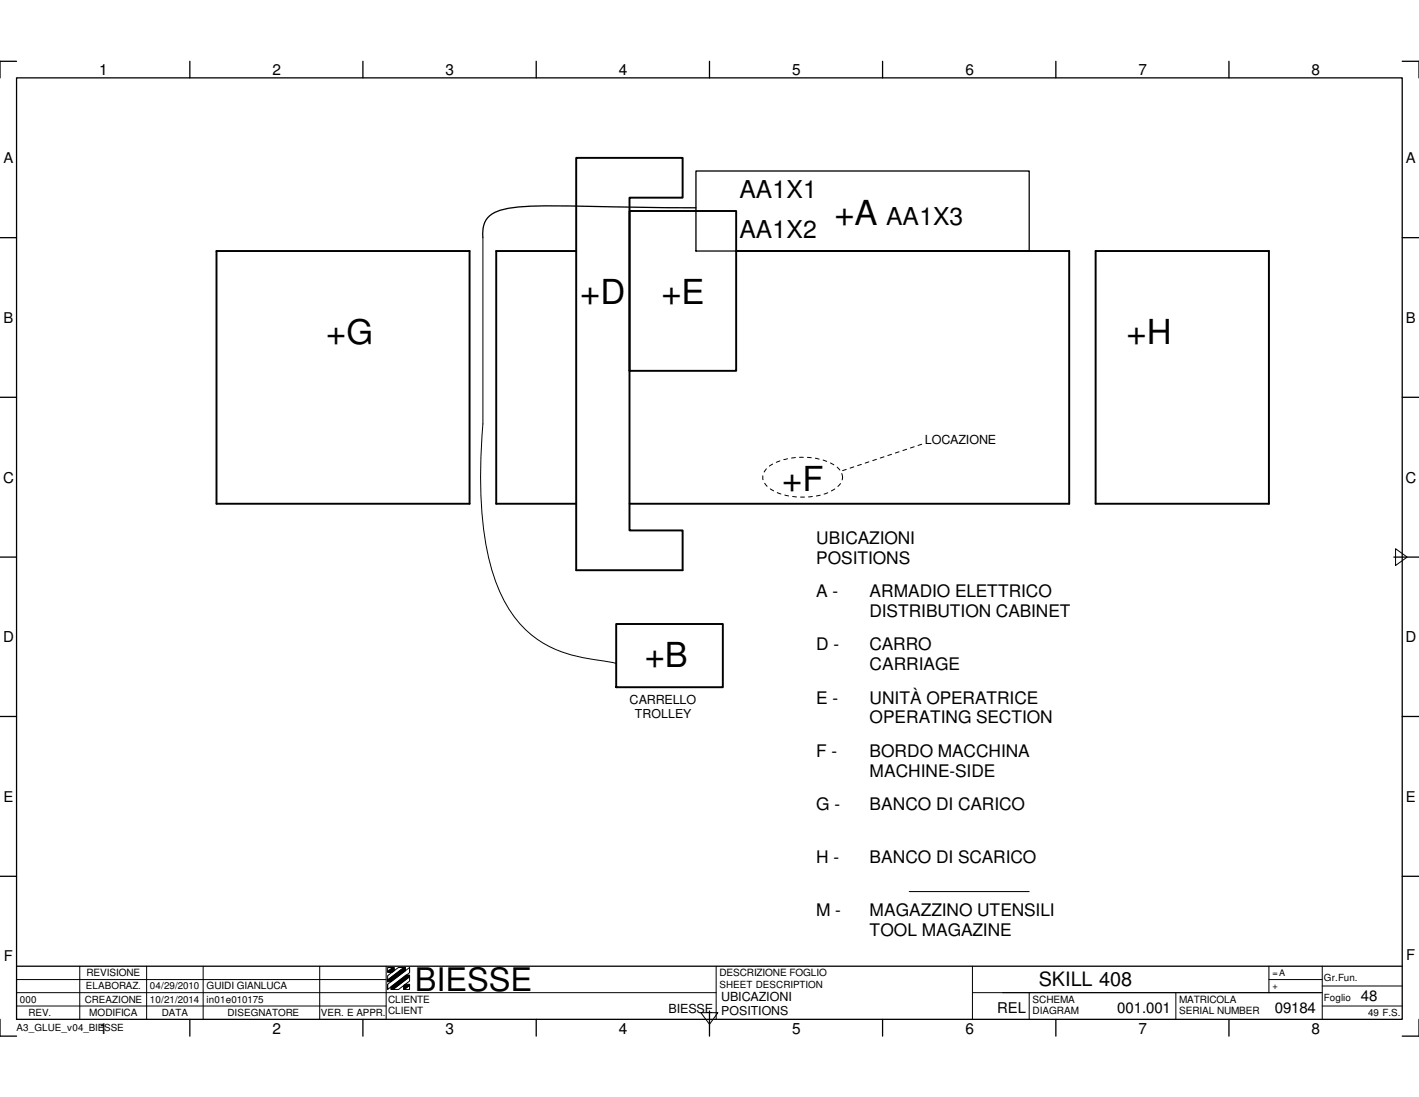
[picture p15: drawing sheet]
<svg xmlns="http://www.w3.org/2000/svg" width="279mm" height="216mm" viewBox="0 0 279 216" stroke-linecap="round" stroke-linejoin="round" font-family="sans-serif">
<defs><g id="words">
<g font-size="6.8">
<text x="164.3" y="44.2">+A</text>
<text x="114.3" y="59.9">+D</text>
<text x="130.2" y="59.9">+E</text>
<text x="221.8" y="67.7">+H</text>
<text x="154" y="96.6">+F</text>
<text x="127" y="131.4">+B</text>
</g>
<text font-size="6.7" x="64.2" y="67.7">+G</text>
<text font-size="6.4" x="81.7" y="195.1">BIESSE</text>
<g font-size="4.8">
<text x="145.6" y="38.9">AA1X1</text>
<text x="145.6" y="46.8">AA1X2</text>
<text x="174.5" y="44.2">AA1X3</text>
</g>
<text font-size="3.9" x="204.6" y="194.1">SKILL 408</text>
<g font-size="3.4">
<text x="160.7" y="107">UBICAZIONI</text>
<text x="160.7" y="110.9">POSITIONS</text>
<text x="160.7" y="117.5">A -</text>
<text x="171.2" y="117.5">ARMADIO ELETTRICO</text>
<text x="171.2" y="121.4">DISTRIBUTION CABINET</text>
<text x="160.7" y="128">D -</text>
<text x="171.2" y="128">CARRO</text>
<text x="171.2" y="131.9">CARRIAGE</text>
<text x="160.7" y="138.5">E -</text>
<text x="171.2" y="138.5">UNITÀ OPERATRICE</text>
<text x="171.2" y="142.4">OPERATING SECTION</text>
<text x="160.7" y="148.9">F -</text>
<text x="171.2" y="148.9">BORDO MACCHINA</text>
<text x="171.2" y="152.8">MACHINE-SIDE</text>
<text x="160.7" y="159.4">G -</text>
<text x="171.2" y="159.4">BANCO DI CARICO</text>
<text x="160.7" y="169.8">H -</text>
<text x="171.2" y="169.8">BANCO DI SCARICO</text>
<text x="160.7" y="180.3">M -</text>
<text x="171.2" y="180.3">MAGAZZINO UTENSILI</text>
<text x="171.2" y="184.2">TOOL MAGAZINE</text>
</g>
<g font-size="3">
<text x="19.5" y="14.7">1</text>
<text x="53.6" y="14.7">2</text>
<text x="87.7" y="14.7">3</text>
<text x="121.8" y="14.7">4</text>
<text x="156" y="14.7">5</text>
<text x="190.1" y="14.7">6</text>
<text x="224.2" y="14.7">7</text>
<text x="258.2" y="14.7">8</text>
<text x=".6" y="95">C</text>
<text x="276.7" y="95">C</text>
<text x=".6" y="126.4">D</text>
<text x="276.7" y="126.4">D</text>
<text x="267.9" y="197">48</text>
<text x="19.5" y="203.5">1</text>
<text x="53.6" y="203.5">2</text>
<text x="87.7" y="203.5">3</text>
<text x="121.8" y="203.5">4</text>
<text x="156" y="203.5">5</text>
<text x="190.1" y="203.5">6</text>
<text x="220" y="199.3">001.001</text>
<text x="224.2" y="203.5">7</text>
<text x="251" y="199.3">09184</text>
<text x="258.2" y="203.5">8</text>
</g>
<g font-size="2.9">
<text x=".7" y="32.1">A</text>
<text x="276.8" y="32.1">A</text>
<text x=".7" y="63.5">B</text>
<text x="276.8" y="63.5">B</text>
<text x=".7" y="157.9">E</text>
<text x="276.8" y="157.9">E</text>
<text x=".8" y="189.2">F</text>
<text x="276.9" y="188.9">F</text>
<text x="196.3" y="199.3">REL</text>
</g>
<g font-size="2.5">
<text x="182.1" y="87.4">LOCAZIONE</text>
<text x="124" y="138.5">CARRELLO</text>
<text x="142" y="197">UBICAZIONI</text>
<text x="131.6" y="199.3">BIESSE</text>
</g>
<g font-size="2.4">
<text x="125" y="141.2">TROLLEY</text>
<text x="142" y="199.8">POSITIONS</text>
</g>
<g font-size="2">
<text x="17" y="192.1">REVISIONE</text>
<text x="40.6" y="194.7">GUIDI GIANLUCA</text>
<text x="76.4" y="197.4">CLIENTE</text>
<text x="141.6" y="192.1">DESCRIZIONE FOGLIO</text>
<text x="203.3" y="197.4">SCHEMA</text>
<text x="232.2" y="197.4">MATRICOLA</text>
<text x="17.6" y="200">MODIFICA</text>
<text x="76.4" y="199.6">CLIENT</text>
<text x="203.3" y="199.6">DIAGRAM</text>
<text x="232.2" y="199.6">SERIAL NUMBER</text>
</g>
<g font-size="1.9">
<text x="3.9" y="197.4">000</text>
<text x="16.7" y="197.4">CREAZIONE</text>
<text x="16.9" y="194.7">ELABORAZ.</text>
<text x="29.5" y="194.7">04/29/2010</text>
<text x="29.5" y="197.4">10/21/2014</text>
<text x="40.6" y="197.4">in01e010175</text>
<text x="141.6" y="194.4">SHEET DESCRIPTION</text>
<text x="260.7" y="197">Foglio</text>
<text x="260.7" y="193.1">Gr.Fun.</text>
<text x="3.3" y="202.9">A3_GLUE_v04_BIESSE</text>
<text x="5.6" y="200">REV.</text>
<text x="31.8" y="200">DATA</text>
<text x="44.8" y="200">DISEGNATORE</text>
<text x="63.2" y="200">VER. E APPR.</text>
<text x="269.4" y="200">49 F.S.</text>
</g>
<g font-size="1.8">
<text x="250.5" y="192.1">=A</text>
<text x="250.5" y="194.7">+</text>
</g>
</g></defs>
<g fill="none" stroke="#000" stroke-width=".25">
<path d="M3.3 15.3h272.8v185.3h-272.8zM3.3 12.1h-3.3v3.2M37.4 12.1v3.2M71.5 12.1v3.2M105.6 12.1v3.2M139.7 12.1v3.2M173.8 12.1v3.2M207.9 12.1v3.2M242 12.1v3.2M276.1 12.1h3.3v3.2M137 33.7h65.6v15.7h-65.6zM0 46.8h3.3"/>
<path d="M137 40.9l-12.3-.1a270 270 0 0 0-23.1 0 10 10 0 0 0-5.3 1.7 4.7 4.7 0 0 0-1.2 4.3M276.1 46.8h3.3M0 78.2h3.3M276.1 78.2h3.3M0 109.6h3.3M274.4 109.6h5M0 141h3.3M276.1 141h3.3M0 172.5h3.3M276.1 172.5h3.3M3.3 190.2h272.8M139.7 199v4.9"/>
<path d="M0 200.6v3.3h3.3M37.4 200.6v3.3M71.5 200.6v3.3M105.6 200.6v3.3M173.8 200.6v3.3M207.9 200.6v3.3M242 200.6v3.3M279.4 200.6v3.3h-3.3"/>
</g>
<g fill="none" stroke="#000" stroke-width=".2">
<path d="M95.1 46.8v36.6a96.1 96.1 0 0 0 .6 24.1 30.6 30.6 0 0 0 6.8 15.4 22.2 22.2 0 0 0 14.1 6.9l4.7 .8M274.8 108l2.3 1.6-2.3 1.7zM179 175.5h23.6M3.3 195.4h137.7M3.3 198h72.7M3.3 192.8h72.7M15.7 190.2v10.4M28.9 190.2v10.4M40 190.2v10.4M62.9 190.2v10.4M76 190.2v10.4M76.3 192.9l3.2-2.5h.3v.7l-2.8 2.1h-.7z"/>
<path d="M76.3 191.2l1-.8h.3v.6l-.4 .4h-.9zM76.3 193.7l4.3-3.3v1l-4.3 3.3zM76.3 192l2.1-1.6h1.1l-3.2 2.5zM76.3 190.4h1l-1 .8zM76.3 192.9v.4M76.3 193.7v1M77 194.2l3-2.3h.6v.3l-3.2 2.5h-.4zM77.4 194.7l3.2-2.5v.9l-2.1 1.6zM79.5 194l.3-.3h.8v.2l-1 .8h-.1zM79.6 194.7l1-.8v.8zM80.6 190.4v1M138 199.3h3.4l-1.7 2.3z"/>
<path d="M141 190.2v10.4M191.5 195.4h68.8M191.5 190.2v10.4M202.6 195.4v5.2M231.5 195.4v5.2M249.9 192.8h10.4M249.9 190.2v5.2M260.3 190.2v10.4M260.3 198h15.8M260.3 194.1h15.8"/>
</g>
<g fill="#000">
<path d="M76.3 191.2l1-.8h.3v.6l-.4 .4h-.9z" fill-rule="evenodd"/>
<path d="M77 194.2l3-2.3h.6v.3l-3.2 2.5h-.4z" fill-rule="evenodd"/>
<path d="M76.3 192.9l3.2-2.5h.3v.7l-2.8 2.1h-.7z" fill-rule="evenodd"/>
<path d="M79.5 194l.3-.3h.8v.2l-1 .8h-.1z" fill-rule="evenodd"/>
</g>
<path d="M113.5 31.1h20.9v7.8h-10.4v65.5h10.4v7.8h-20.9zM42.6 49.4h49.9v49.7h-49.9zM113.5 49.4h-15.8v49.7h15.8M124 41.5h20.9v31.5h-20.9zM144.9 49.4h65.6v49.7h-86.5M215.7 49.4h34.2v49.7h-34.2zM121.3 122.8h21v12.5h-21z" fill="none" stroke="#000" stroke-width=".38"/>
<path d="M165.9 93.9a3.7 3.7 0 0 0-2.8-3 13 13 0 0 0-11.9 1 2.39 2.39 0 0 0 0 4 12.7 12.7 0 0 0 10.8 1.4 5.1 5.1 0 0 0 3.9-3v-.4M165.9 92.6l15.8-5.2" fill="none" stroke="#000" stroke-width=".2" stroke-dasharray=".8 .8"/>
<use href="#words"/>
</svg>
